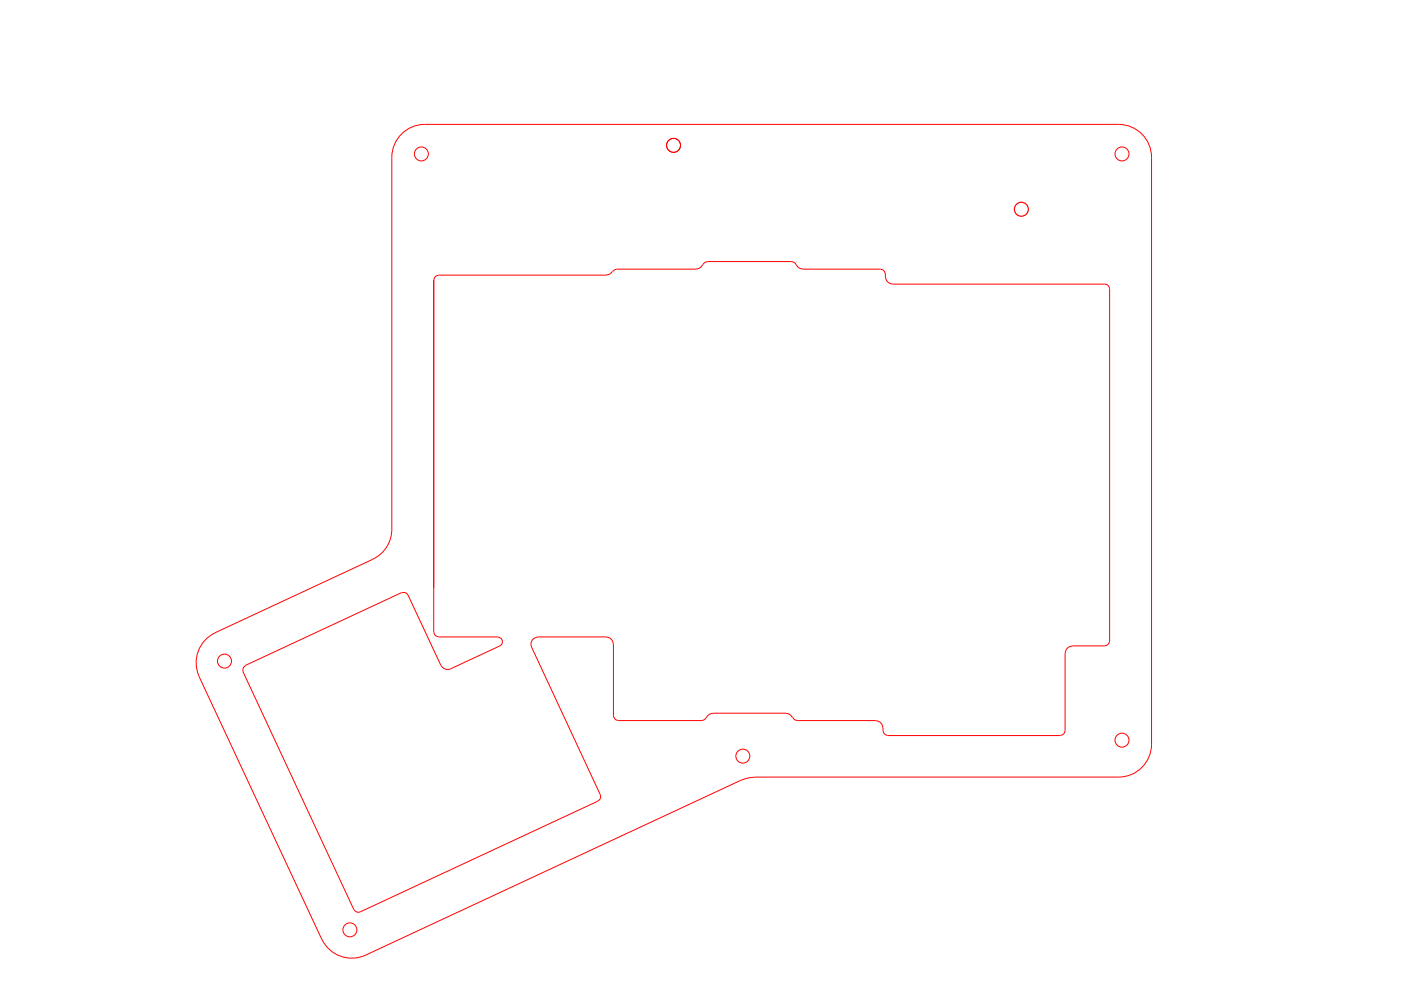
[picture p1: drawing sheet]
<svg xmlns="http://www.w3.org/2000/svg" width="297mm" height="210mm" viewBox="0 0 297 210" stroke-linecap="round" stroke-linejoin="round" font-family="sans-serif">
<g fill="none" stroke="#f00" stroke-width=".21">
<path d="M92 59.4v74.6M128.5 58.3l-35.5 .1a.97 .97 0 0 0-1 1M129.8 57.6a1.48 1.48 0 0 1-1.3 .7M147.6 57.1h-16.9l-.4 .1-.4 .4M149 56.1a1.48 1.48 0 0 1-1.4 .9M150 55.5a.97 .97 0 0 0-.9 .6M150 55.5h17.9M167.9 55.5a.97 .97 0 0 1 .9 .6M168.8 56.1a1.48 1.48 0 0 0 1.4 .9M170.2 57.1h16.5a.97 .97 0 0 1 1 1M187.7 58.1a1.68 1.68 0 0 0 1.5 2.1M189.2 60.2h45a.97 .97 0 0 1 1 1l.1 74.7a1.05 1.05 0 0 1-1.1 1"/>
<path d="M45.6 134.2l33.4-15.6a7 7 0 0 0 4.1-6.4v-78.8a7 7 0 0 1 7-7h147.1a7 7 0 0 1 7 7v124.4a7 7 0 0 1-7 7h-77.2M45.6 134.2a7 7 0 0 0-3.4 9.3M85.1 125.6l-33.1 15.5M85.2 125.7a.97 .97 0 0 1 1.3 .5l7 14.9M92 134a.97 .97 0 0 0 1 1M93 135h12.6M105.6 135.1a.97 .97 0 0 1 .9 .7 .97 .97 0 0 1-.5 1.1l-10.5 4.9M112.7 137.2l14.6 31.3a.97 .97 0 0 1-.5 1.3M114.1 135h14.4M114.1 135.1a1.48 1.48 0 0 0-1.4 2.1M128.5 135.1a1.48 1.48 0 0 1 1.5 1.5M130.1 136.6v15.2"/>
<path d="M225.8 138.5v16.4a1.05 1.05 0 0 1-1 1.1l-36.6-.1a.97 .97 0 0 1-.9-1M234.2 136.9l-6.9 .1a1.48 1.48 0 0 0-1.4 1.5M42.2 143.5l26 55.6a7 7 0 0 0 9.3 3.4M51.5 142.5l23.6 50.4a.97 .97 0 0 0 1.3 .4M52.1 141.1a.97 .97 0 0 0-.5 1.3M93.5 141.1a1.48 1.48 0 0 0 2 .7M130.1 151.8a.97 .97 0 0 0 1 .9l17.7 .1 .6-.2 .3-.5M151.1 151.2h15.5M151.1 151.3a1.48 1.48 0 0 0-1.3 .9M166.6 151.3a1.48 1.48 0 0 1 1.4 .9M168.1 152.1a.97 .97 0 0 0 .9 .6l16.7 .1M185.7 152.8a1.48 1.48 0 0 1 1.5 1.5"/>
<path d="M187.2 154.3v.6M126.8 169.8l-50.4 23.5M157.1 165.4l-79.6 37.1M160 164.8l-1.5 .2-1.4 .5"/>
<circle cx="89.3" cy="32.6" r="1.48"/>
<circle cx="142.8" cy="30.8" r="1.48"/>
<circle cx="237.9" cy="32.6" r="1.48"/>
<circle cx="47.6" cy="140.2" r="1.48"/>
<circle cx="237.9" cy="156.9" r="1.48"/>
<circle cx="157.5" cy="160.3" r="1.48"/>
<circle cx="74.2" cy="197.1" r="1.48"/>
</g>
<circle cx="216.5" cy="44.4" r="1.48" fill="none" stroke="#f00" stroke-width=".25"/>
</svg>
